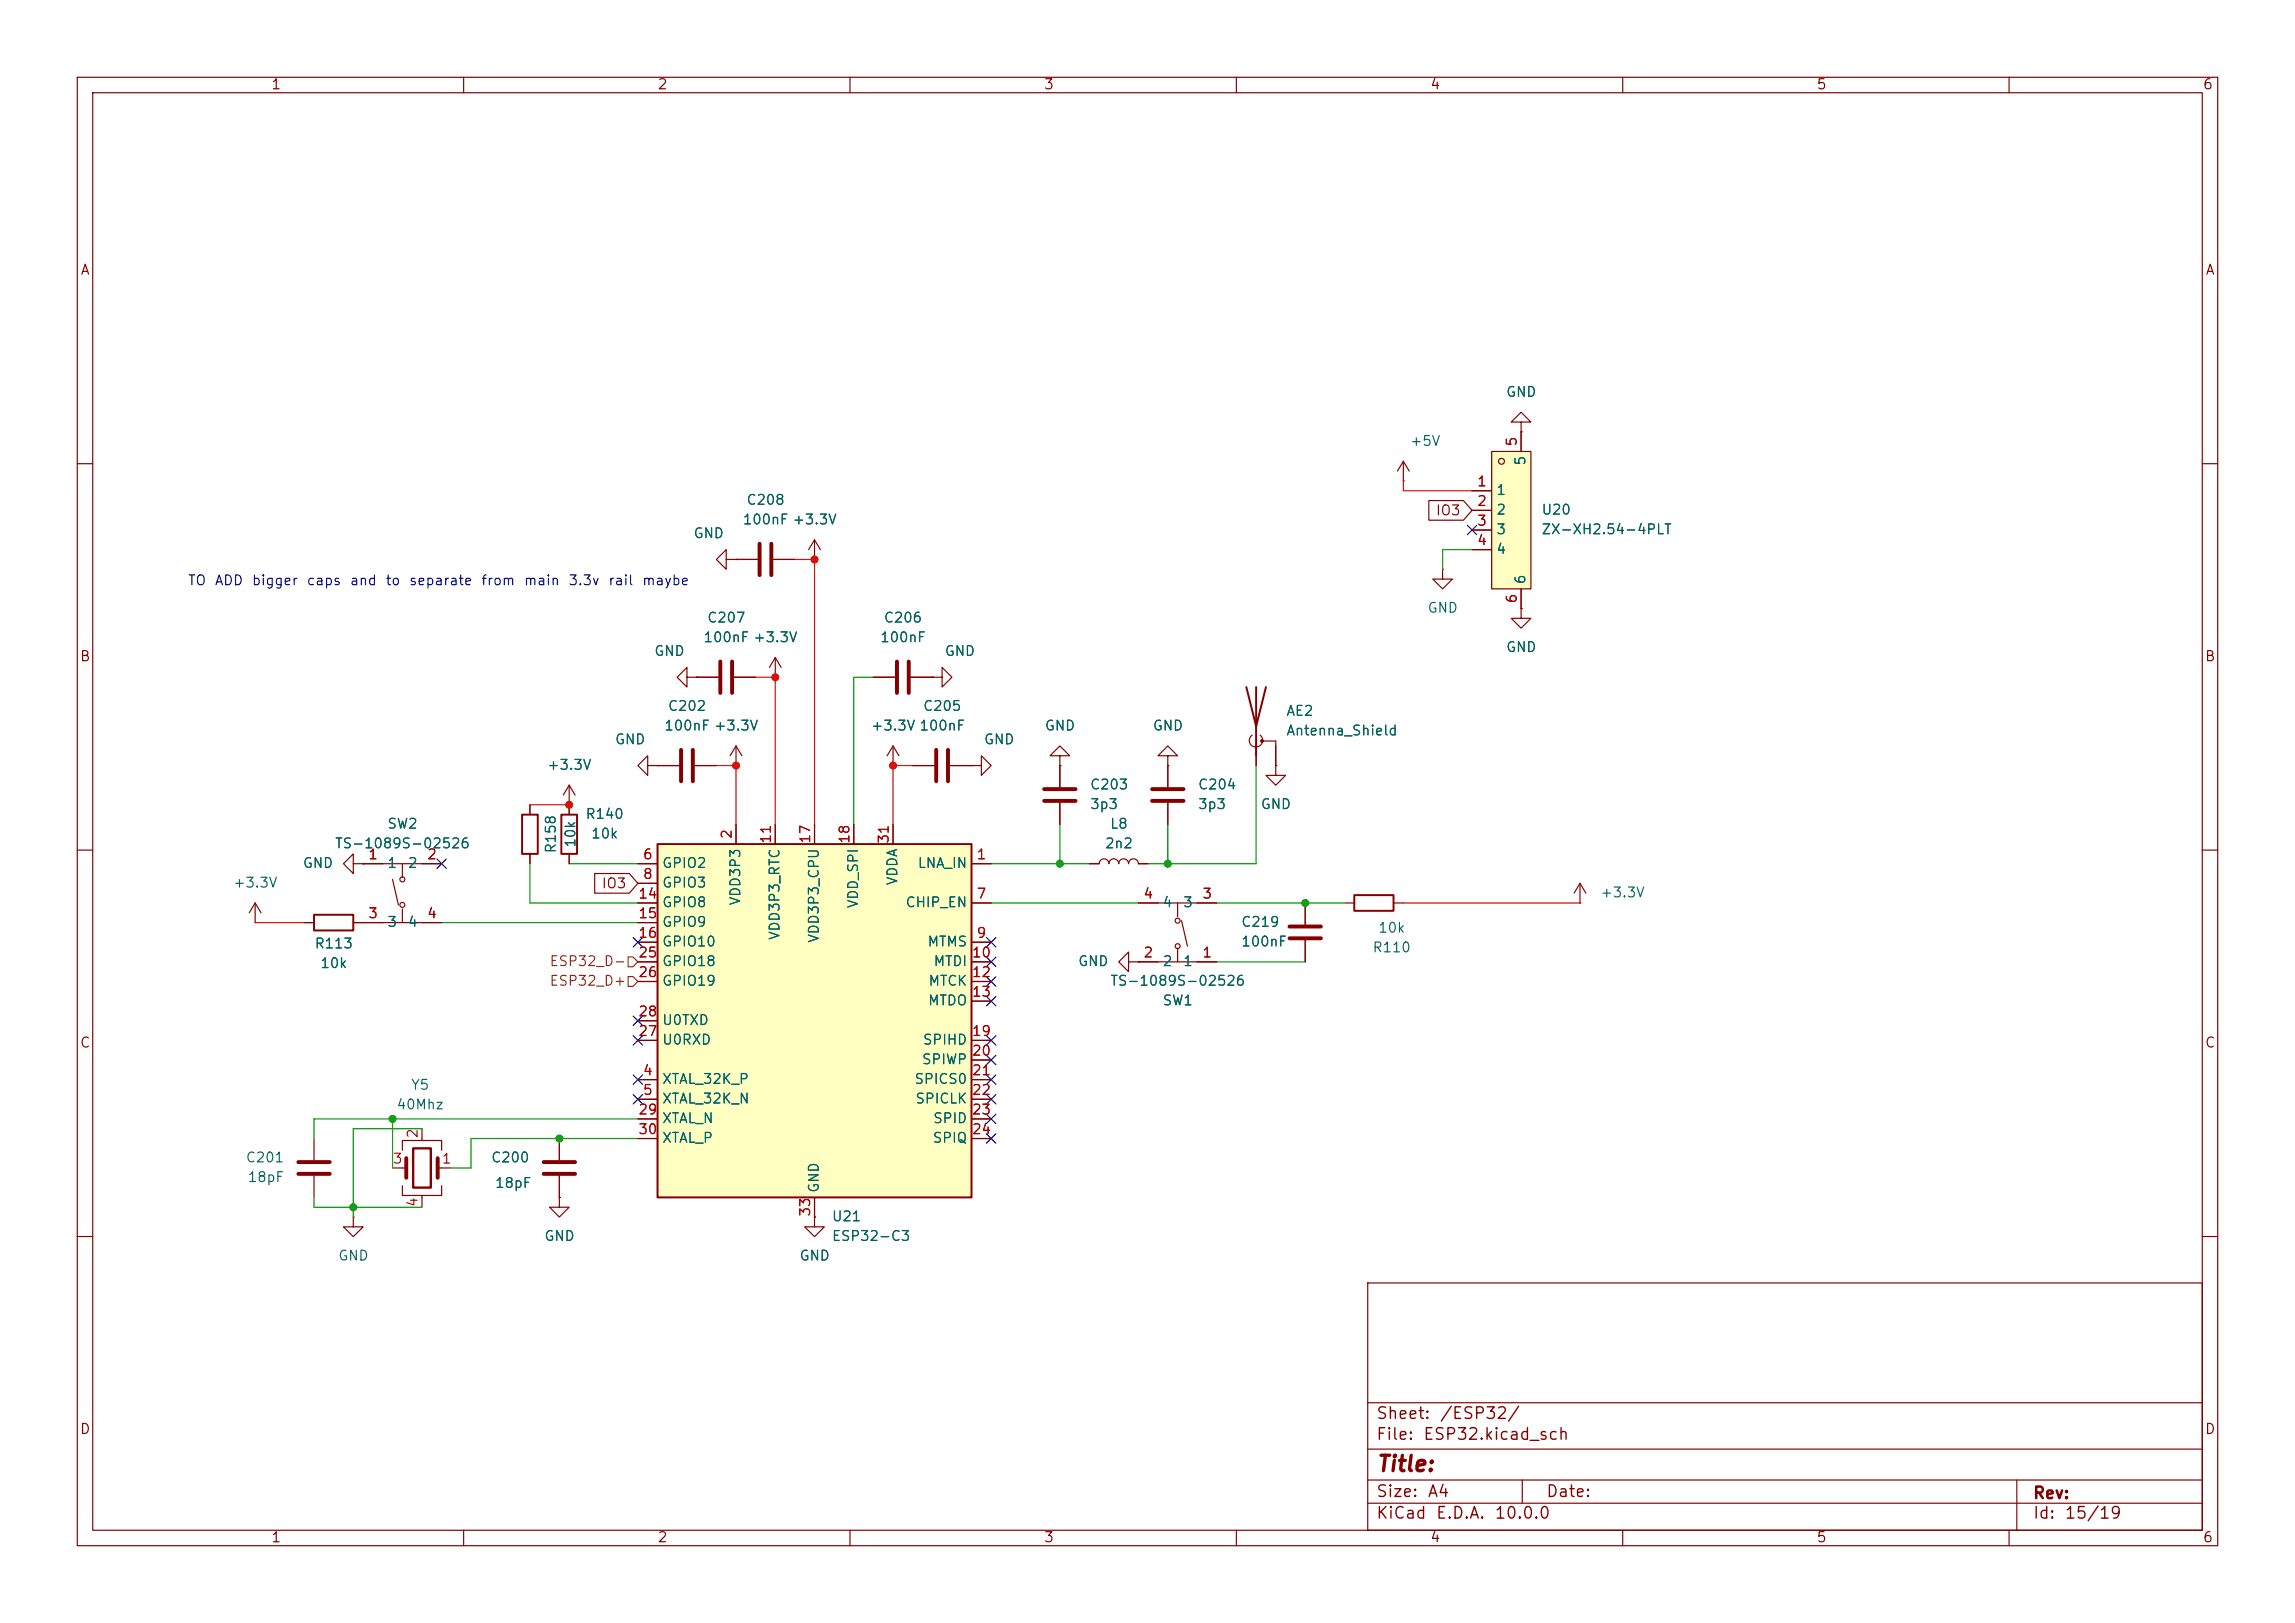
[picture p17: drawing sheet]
<svg xmlns="http://www.w3.org/2000/svg" width="297mm" height="210mm" viewBox="0 0 297 210" stroke-linecap="round" stroke-linejoin="round" font-family="sans-serif">
<defs><g id="words">
<text font-size="2" fill="#840000" x="178" y="190.9">Title:</text>
<g font-size="1.5" fill="#840000">
<text x="178" y="184">Sheet:</text>
<text x="186.2" y="184">/ESP32/</text>
<text x="178" y="186.7">File:</text>
<text x="184.1" y="186.7">ESP32.kicad_sch</text>
<text x="178" y="196.9">KiCad</text>
<text x="178" y="194.1">Size:</text>
<text x="184.7" y="194.1">A4</text>
<text x="185.7" y="196.9">E.D.A.</text>
<text x="193.3" y="196.9">10.0.0</text>
<text x="200" y="194.1">Date:</text>
<text x="263" y="194.3">Rev:</text>
<text x="263" y="196.9">Id:</text>
<text x="267.1" y="196.9">15/19</text>
</g>
<g font-size="1.3" fill="#840000">
<text x="35" y="11.9">1</text>
<text x="85" y="11.9">2</text>
<text x="135" y="11.9">3</text>
<text x="185" y="11.9">4</text>
<text x="235" y="11.9">5</text>
<text x="285" y="11.9">6</text>
<text x="10.3" y="35.9">A</text>
<text x="285.3" y="35.9">A</text>
<text x="185.7" y="67">IO3</text>
<text x="10.3" y="85.9">B</text>
<text x="285.3" y="85.9">B</text>
<text x="77.8" y="115.3">IO3</text>
<text x="10.3" y="135.9">C</text>
<text x="285.3" y="135.9">C</text>
<text x="10.3" y="185.9">D</text>
<text x="285.3" y="185.9">D</text>
<text x="35" y="199.9">1</text>
<text x="85" y="199.9">2</text>
<text x="135" y="199.9">3</text>
<text x="185" y="199.9">4</text>
<text x="235" y="199.9">5</text>
<text x="285" y="199.9">6</text>
</g>
<g font-size="1.3" fill="#006464">
<text x="194.8" y="51.7">GND</text>
<text x="182.4" y="58">+5V</text>
<text x="96.5" y="65.6">C208</text>
<text x="193.5" y="64.4">1</text>
<text x="197.7" y="60.3" transform="rotate(-90 197.7 60.3)">5</text>
<text x="89.7" y="70">GND</text>
<text x="96" y="68.2">100nF +3.3V</text>
<text x="193.5" y="66.9">2</text>
<text x="193.5" y="69.4">3</text>
<text x="193.5" y="72">4</text>
<text x="199.4" y="66.9">U20</text>
<text x="199.4" y="69.4">ZX-XH2.54-4PLT</text>
<text x="197.7" y="75.7" transform="rotate(-90 197.7 75.7)">6</text>
<text x="90.9" y="83.4">100nF +3.3V</text>
<text x="91.4" y="80.9">C207</text>
<text x="113.8" y="83.4">100nF</text>
<text x="114.3" y="80.9">C206</text>
<text x="184.7" y="79.6">GND</text>
<text x="84.6" y="85.2">GND</text>
<text x="122.2" y="85.2">GND</text>
<text x="194.8" y="84.7">GND</text>
<text x="85.9" y="94.8">100nF +3.3V</text>
<text x="86.3" y="92.3">C202</text>
<text x="112.6" y="94.8">+3.3V 100nF</text>
<text x="119.4" y="92.3">C205</text>
<text x="135.1" y="94.8">GND</text>
<text x="149.1" y="94.8">GND</text>
<text x="166.4" y="92.9">AE2</text>
<text x="166.4" y="95.5">Antenna_Shield</text>
<text x="70.7" y="99.9">+3.3V</text>
<text x="79.5" y="96.6">GND</text>
<text x="127.2" y="96.6">GND</text>
<text x="50" y="107.5">SW2</text>
<text x="75.7" y="106.3">R140</text>
<text x="141" y="102.5">C203</text>
<text x="141" y="105">3p3</text>
<text x="143.6" y="107.5">L8</text>
<text x="154.9" y="102.5">C204</text>
<text x="154.9" y="105">3p3</text>
<text x="163.1" y="105">GND</text>
<text x="39.1" y="112.6">GND</text>
<text x="43.3" y="110.1">TS-1089S-02526</text>
<text x="50" y="112.6">1</text>
<text x="52.7" y="112.6">2</text>
<text x="72.2" y="110.5" transform="rotate(-90 72.2 110.5)">R158</text>
<text x="74.8" y="109.8" transform="rotate(-90 74.8 109.8)">10k</text>
<text x="76.4" y="108.8">10k</text>
<text x="85.6" y="112.6">GPIO2</text>
<text x="118.7" y="112.6">LNA_IN</text>
<text x="142.9" y="110.1">2n2</text>
<text x="30.1" y="115.2">+3.3V</text>
<text x="85.6" y="115.2">GPIO3</text>
<text x="85.6" y="117.7">GPIO8</text>
<text x="96.1" y="117.2" transform="rotate(-90 96.1 117.2)">VDD3P3</text>
<text x="111.4" y="117.6" transform="rotate(-90 111.4 117.6)">VDD_SPI</text>
<text x="116.4" y="114.6" transform="rotate(-90 116.4 114.6)">VDDA</text>
<text x="117.1" y="117.7">CHIP_EN</text>
<text x="150.4" y="117.7">4</text>
<text x="153" y="117.7">3</text>
<text x="207" y="116.4">+3.3V</text>
<text x="40.6" y="123">R113</text>
<text x="41.4" y="125.6">10k</text>
<text x="50" y="120.2">3</text>
<text x="52.7" y="120.2">4</text>
<text x="85.6" y="120.2">GPIO9</text>
<text x="85.6" y="122.8">GPIO10</text>
<text x="85.6" y="125.3">GPIO18</text>
<text x="101.2" y="121.7" transform="rotate(-90 101.2 121.7)">VDD3P3_RTC</text>
<text x="106.3" y="122.1" transform="rotate(-90 106.3 122.1)">VDD3P3_CPU</text>
<text x="119.9" y="122.8">MTMS</text>
<text x="120.7" y="125.3">MTDI</text>
<text x="139.4" y="125.3">GND</text>
<text x="150.4" y="125.3">2</text>
<text x="153" y="125.3">1</text>
<text x="160.5" y="120.2">C219</text>
<text x="160.5" y="122.8">100nF</text>
<text x="177.5" y="123.5">R110</text>
<text x="178.3" y="121">10k</text>
<text x="85.6" y="127.9">GPIO19</text>
<text x="120" y="130.4">MTDO</text>
<text x="120.1" y="127.9">MTCK</text>
<text x="143.6" y="127.9">TS-1089S-02526</text>
<text x="150.4" y="130.4">SW1</text>
<text x="85.6" y="135.5">U0RXD</text>
<text x="85.6" y="132.9">U0TXD</text>
<text x="119.3" y="135.5">SPIHD</text>
<text x="51.2" y="143.9">40Mhz</text>
<text x="53.1" y="141.3">Y5</text>
<text x="85.6" y="140.6">XTAL_32K_P</text>
<text x="85.6" y="143.1">XTAL_32K_N</text>
<text x="118.2" y="140.6">SPICS0</text>
<text x="118.4" y="143.1">SPICLK</text>
<text x="119.2" y="138">SPIWP</text>
<text x="85.6" y="145.6">XTAL_N</text>
<text x="85.6" y="148.2">XTAL_P</text>
<text x="120.6" y="148.2">SPIQ</text>
<text x="120.7" y="145.6">SPID</text>
<text x="31.7" y="150.7">C201</text>
<text x="32" y="153.3">18pF</text>
<text x="63.5" y="150.7">C200</text>
<text x="64" y="154">18pF</text>
<text x="106.3" y="154.4" transform="rotate(-90 106.3 154.4)">GND</text>
<text x="70.4" y="160.9">GND</text>
<text x="107.6" y="158.3">U21</text>
<text x="107.6" y="160.9">ESP32-C3</text>
<text x="43.7" y="163.4">GND</text>
<text x="103.4" y="163.4">GND</text>
</g>
<g font-size="1.3" fill="#a90000">
<text x="196.6" y="57.9" transform="rotate(-90 196.6 57.9)">5</text>
<text x="191.1" y="63.2">1</text>
<text x="191.1" y="65.8">2</text>
<text x="191.1" y="68.3">3</text>
<text x="191.1" y="70.9">4</text>
<text x="196.6" y="78.2" transform="rotate(-90 196.6 78.2)">6</text>
<text x="47.6" y="111.5">1</text>
<text x="55.2" y="111.5">2</text>
<text x="83.1" y="111.5">6</text>
<text x="95" y="108.7" transform="rotate(-90 95 108.7)">2</text>
<text x="100.1" y="109.3" transform="rotate(-90 100.1 109.3)">11</text>
<text x="105.2" y="109.3" transform="rotate(-90 105.2 109.3)">17</text>
<text x="110.2" y="109.3" transform="rotate(-90 110.2 109.3)">18</text>
<text x="115.3" y="109.3" transform="rotate(-90 115.3 109.3)">31</text>
<text x="126.3" y="111.5">1</text>
<text x="47.6" y="119.1">3</text>
<text x="55.2" y="119.1">4</text>
<text x="82.5" y="116.6">14</text>
<text x="82.5" y="119.1">15</text>
<text x="83.1" y="114">8</text>
<text x="126.3" y="116.6">7</text>
<text x="147.9" y="116.6">4</text>
<text x="155.5" y="116.6">3</text>
<text x="82.5" y="121.7">16</text>
<text x="82.5" y="124.2">25</text>
<text x="125.7" y="124.2">10</text>
<text x="126.3" y="121.7">9</text>
<text x="147.9" y="124.2">2</text>
<text x="155.5" y="124.2">1</text>
<text x="82.5" y="126.7">26</text>
<text x="82.5" y="131.8">28</text>
<text x="125.7" y="126.7">12</text>
<text x="125.7" y="129.3">13</text>
<text x="82.5" y="134.4">27</text>
<text x="125.7" y="134.4">19</text>
<text x="125.7" y="136.9">20</text>
<text x="83.1" y="139.4">4</text>
<text x="83.1" y="142">5</text>
<text x="125.7" y="139.4">21</text>
<text x="125.7" y="142">22</text>
<text x="54.4" y="147.4" transform="rotate(-90 54.4 147.4)">2</text>
<text x="82.5" y="144.5">29</text>
<text x="82.5" y="147.1">30</text>
<text x="125.7" y="144.5">23</text>
<text x="125.7" y="147.1">24</text>
<text x="50.7" y="150.9">3</text>
<text x="57.1" y="150.9">1</text>
<text x="54.4" y="156.3" transform="rotate(-90 54.4 156.3)">4</text>
<text x="105.2" y="157.5" transform="rotate(-90 105.2 157.5)">33</text>
</g>
<g font-size="1.3" fill="#0000c2">
<text x="24.2" y="76.1">TO</text>
<text x="27.7" y="76.1">ADD</text>
<text x="32.5" y="76.1">bigger</text>
<text x="39.6" y="76.1">caps</text>
<text x="45.2" y="76.1">and</text>
<text x="49.8" y="76.1">to</text>
<text x="52.8" y="76.1">separate</text>
<text x="62.2" y="76.1">from</text>
<text x="67.7" y="76.1">main</text>
<text x="73.5" y="76.1">3.3v</text>
<text x="78.6" y="76.1">rail</text>
<text x="83" y="76.1">maybe</text>
</g>
<g font-size="1.3" fill="#725600">
<text x="71" y="125.3">ESP32_D-</text>
<text x="71" y="127.9">ESP32_D+</text>
</g>
</g></defs>
<g fill="none" stroke="#840000" stroke-width=".15">
<path d="M10 10h277v190h-277zM12 12h273v186h-273zM60 10v2M110 10v2M160 10v2M210 10v2M260 10v2M10 60h2M94 72.4v-1.3l-1.3 1.3 1.3 1.3v-1.3h1.2M95.2 72.4h.1M95.2 72.4h2.8M100.1 72.4h2.8"/>
<path d="M105.4 72.4h.1M105.4 69.9l-.8 1.2M105.4 69.9l.8 1.2M105.4 69.9v2.5M196.8 78.7v1.3h1.3l-1.3 1.3-1.2-1.3h1.2M196.8 78.7h.1M285 60h2M83.8 99.1v-1.3l-1.3 1.3 1.3 1.2v-1.2h1.3M85.1 99.1h.1M85.1 99.1h2.8M88.9 87.6v-1.2l-1.3 1.2 1.3 1.3v-1.3h1.3M89.9 99.1h2.8"/>
<path d="M90.2 87.6h.1M90.2 87.6h2.8M95 87.6h2.8M95.2 99.1h.1M95.2 96.5l-.7 1.3M95.2 96.5l.8 1.3M95.2 96.5v2.6M100.3 87.6h.1M100.3 85.1l-.7 1.3M100.3 85.1l.8 1.3M100.3 85.1v2.5M118.1 99.1h2.8"/>
<path d="M120.6 87.6h1.3v1.3l1.3-1.3-1.3-1.2v1.2M120.6 87.6h.1M122.9 99.1h2.8M125.7 99.1h1.3v1.2l1.3-1.2-1.3-1.3v1.3M125.7 99.1h.1M137.2 97.8h1.2l-1.2-1.3-1.3 1.3h1.3v1.3M137.2 99.1h.1M137.2 99.1v2.8M151.1 97.8h1.3l-1.3-1.3-1.2 1.3h1.2v1.3M151.1 99.1h.1M162.1 95.1a.85 .85 0 0 0-.2 1.3 .85 .85 0 0 0 1.3 0 .85 .85 0 0 0-.1-1.3M162.6 94v5.1"/>
<path d="M163.3 95.9h1.8v3.2M10 110h2M33 119.4h.1M33 116.8l-.7 1.3M33 116.8l.8 1.3M33 116.8v2.6M39.4 119.4h1.2M45.7 111.8v-1.3l-1.3 1.3 1.3 1.2v-1.2h1.3M45.7 119.4h11.4M47 111.8h.1M47 111.8h10.1M50.8 113.8l.8 3.3"/>
<path d="M52.1 111.8v1.7M52.1 117.6v1.8M68.6 104.1v1.3M68.6 110.5v1.3M73.7 104.1h.1M73.7 101.6v3.8M73.7 110.5v1.3M73.7 101.6l-.8 1.3M73.7 101.6l.7 1.3M137.2 103.9v2.8M141 111.8h1.2a.64 .64 0 0 1 .7-.7 .64 .64 0 0 1 .6 .7 .64 .64 0 0 1 .6-.7 .64 .64 0 0 1 .7 .7 .64 .64 0 0 1 .6-.7 .64 .64 0 0 1 .6 .7 .64 .64 0 0 1 .7-.7 .64 .64 0 0 1 .6 .7h1.3M147.3 116.8h10.2"/>
<path d="M152.4 116.8v1.8M152.9 119.1l.8 3.3M168.9 116.8v2.8M174 116.8h1.3M180.3 116.8h1.3M285 110h2M146 124.5v-1.3l-1.2 1.3 1.2 1.2v-1.2h1.3M147.3 124.5h.1M147.3 124.5h10.2M152.4 122.7v1.8M168.9 121.7v2.8M40.6 147.3v2.8"/>
<path d="M40.6 152.1v2.8M72.4 147.3v2.8M72.4 152.1v2.8M10 160h2M177 166h108v32h-108zM285 160h2M60 198v2M110 198v2M160 198v2M177 194.5h108M177 191.5h108M177 187.5h108"/>
<path d="M177 181.5h108M197 191.5v3M210 198v2M260 198v2M261 191.5v6.5"/>
<circle cx="52.1" cy="117.1" r=".32"/>
<circle cx="52.1" cy="113.8" r=".32"/>
<circle cx="152.4" cy="119.1" r=".32"/>
<circle cx="152.4" cy="122.4" r=".32"/>
</g>
<path d="M161.3 88.9l1.3 5.1 1.2-5.1M162.6 88.9v8.9M40.6 118.4h5.1v2h-5.1zM67.6 105.4h2v5.1h-2zM72.6 105.4h2.1v5.1h-2.1zM175.3 115.8h5v2.1h-5z" fill="none" stroke="#840000" stroke-width=".25"/>
<g fill="none" stroke="#840000" stroke-width=".51">
<path d="M98.3 70.4v4M99.8 70.4v4M88.1 97v4.1M89.7 97v4.1M93.2 85.6v4.1M94.7 85.6v4.1M121.2 97v4.1M122.7 97v4.1M135.1 103.6h4.1M135.1 102.1h4.1M166.9 119.9h4M166.9 121.4h4"/>
<path d="M38.6 150.4h4.1M38.6 151.9h4.1M70.4 150.4h4M70.4 151.9h4"/>
</g>
<circle cx="163.3" cy="95.9" r=".18" fill="#840000" stroke="#840000" stroke-width=".15"/>
<path d="M85.1 109.2h40.6v45.7h-40.6z" fill="#ffffc2"/>
<path d="M85.1 109.2h40.6v45.7h-40.6z" fill="none" stroke="#840000" stroke-width=".25"/>
<g fill="none" stroke="#840000" stroke-width=".15">
<path d="M181.6 59.7l-.8 1.3M181.6 59.7l.8 1.3M181.6 59.7v2.5M196.8 54.6h1.3l-1.3-1.3-1.2 1.3h1.2v1.3M196.8 55.9h.1M181.6 62.2h.1M186.7 73.7v1.2h1.3l-1.3 1.3-1.3-1.3h1.3M186.7 73.7h.1M113 87.6h2.8M115.6 99.1h.1M115.6 96.5v2.6M115.6 96.5l.7 1.3"/>
<path d="M115.6 96.5l-.8 1.3M117.9 87.6h2.7M151.1 99.1v2.8M165.1 99.1v1.2h1.3l-1.3 1.3-1.3-1.3h1.3M165.1 99.1h.1M82.5 111.8h2.6M82.5 116.8h2.6M82.5 114.3h2.6M82.5 119.4h2.6M95.2 106.7v2.5M100.3 106.7v2.5M105.4 106.7v2.5"/>
<path d="M110.5 106.7v2.5M115.6 106.7v2.5M125.7 111.8h2.6M125.7 116.8h2.6M151.1 103.9v2.8M204.5 116.8h.1M204.5 114.3l-.8 1.3M204.5 114.3l.7 1.3M204.5 114.3v2.5M82.5 139.7h2.6M82.5 121.9h2.6M82.5 124.5h2.6"/>
<path d="M82.5 127h2.6M82.5 134.6h2.6M82.5 132.1h2.6M125.7 139.7h2.6M125.7 121.9h2.6M125.7 124.5h2.6M125.7 127h2.6M125.7 129.5h2.6M125.7 134.6h2.6M125.7 137.2h2.6M45.7 157.5v1.3h-1.3l1.3 1.2 1.3-1.2h-1.3M45.7 157.5h.1"/>
<path d="M50.8 151.1h1.8M52.1 148.8v-1.2h5v1.2M52.1 153.4v1.3h5v-1.3M54.6 146.1v1.5M54.6 154.7v1.5M56.6 151.1h1.8M72.4 154.9v1.3h-1.3l1.3 1.3 1.3-1.3h-1.3M72.4 154.9h.1M82.5 142.2h2.6M82.5 144.8h2.6M82.5 147.3h2.6M105.4 157.5v1.3h1.3l-1.3 1.2-1.3-1.2h1.3"/>
<path d="M105.4 157.5h.1M105.4 154.9v2.6M125.7 142.2h2.6M125.7 144.8h2.6M125.7 147.3h2.6"/>
</g>
<path d="M116.1 85.6v4.1M117.6 85.6v4.1M149.1 103.6h4.1M149.1 102.1h4.1M52.6 149.9v2.5M56.6 149.9v2.5" fill="none" stroke="#840000" stroke-width=".51"/>
<path d="M53.5 148.6h2.3v5.1h-2.3z" fill="none" stroke="#840000" stroke-width=".3"/>
<path d="M193 58.4h5.1v17.8h-5.1z" fill="#ffffc2"/>
<g fill="none" stroke="#840000" stroke-width=".15">
<path d="M193 58.4h5.1v17.8h-5.1zM196.8 55.9h.1M196.8 55.9v2.5M95.2 72.4h.1M95.2 72.4h2.8M100.1 72.4h2.8M105.4 72.4h.1M184.9 64.8h4.5l1.1 1.2-1.1 1.3h-4.5zM190.5 63.5h2.5M190.5 66h2.5M190.5 68.6h2.5M190.5 71.1h2.5"/>
<path d="M196.8 78.7h.1M196.8 76.2v2.5M85.1 99.1h.1M85.1 99.1h2.8M89.9 99.1h2.8M90.2 87.6h.1M90.2 87.6h2.8M95 87.6h2.8M95.2 99.1h.1M100.3 87.6h.1M113 87.6h2.8M115.6 99.1h.1"/>
<path d="M117.9 87.6h2.7M118.1 99.1h2.8M120.6 87.6h.1M122.9 99.1h2.8M125.7 99.1h.1M137.2 99.1h.1M137.2 99.1v2.8M151.1 99.1h.1M151.1 99.1v2.8M162.6 96.5v2.6M165.1 99.1h.1M165.1 96.5v2.6"/>
<path d="M39.4 119.4h1.2M45.7 119.4h3.8M47 111.8h.1M47 111.8h2.5M54.6 111.8h2.5M54.6 119.4h2.5M68.6 104.1v1.3M68.6 110.5v1.3M73.7 104.1h.1M73.7 104.1v1.3M73.7 110.5v1.3M77 113h4.4l1.1 1.3-1.1 1.3h-4.4z"/>
<path d="M82.5 111.8h2.6M82.5 119.4h2.6M82.5 116.8h2.6M82.5 114.3h2.6M95.2 106.7v2.5M100.3 106.7v2.5M105.4 106.7v2.5M110.5 106.7v2.5M115.6 106.7v2.5M125.7 111.8h2.6M125.7 116.8h2.6M137.2 103.9v2.8"/>
<path d="M141 111.8h1.2M147.3 111.8h1.3M147.3 116.8h2.6M151.1 103.9v2.8M154.9 116.8h2.6M168.9 116.8v2.8M82.5 124.5h2.6M82.5 139.7h2.6M82.5 121.9h2.6M82.5 127h2.6M82.5 134.6h2.6M82.5 132.1h2.6"/>
<path d="M125.7 124.5h2.6M125.7 139.7h2.6M125.7 121.9h2.6M125.7 127h2.6M125.7 129.5h2.6M125.7 134.6h2.6M125.7 137.2h2.6M147.3 124.5h.1M147.3 124.5h2.6M154.9 124.5h2.6M168.9 121.7v2.8M72.4 154.9h.1"/>
<path d="M72.4 147.3v2.8M72.4 152.1v2.8M82.5 142.2h2.6M82.5 144.8h2.6M82.5 147.3h2.6M105.4 157.5h.1M105.4 154.9v2.6M125.7 142.2h2.6M125.7 144.8h2.6M125.7 147.3h2.6"/>
<circle cx="194.3" cy="59.7" r=".38"/>
</g>
<path d="M81.3 123.8h.6l.6 .7-.6 .6h-.6zM81.3 126.4h.6l.6 .6-.6 .6h-.6z" fill="none" stroke="#725600" stroke-width=".15"/>
<path d="M102.9 72.4h2.5v34.3M181.6 62.2v1.3h8.9M92.7 99.1h2.5v7.6M97.8 87.6h2.5v19.1M118.1 99.1h-2.5v7.6M33 119.4h6.4M68.6 104.1h5.1M181.6 116.8h22.9" fill="none" stroke="#ff0f00" stroke-width=".15"/>
<g fill="none" stroke="#009600" stroke-width=".15">
<path d="M190.5 71.1h-3.8v2.6M113 87.6h-2.5v19.1M162.6 99.1v12.7h-14M57.1 119.4h25.4M68.6 111.8v5h13.9M73.7 111.8h8.8M128.3 111.8h12.7M128.3 116.8h19M137.2 106.7v5.1M151.1 106.7v5.1M157.5 116.8h16.5M157.5 124.5h11.4"/>
<path d="M40.6 154.9v1.3h14M50.8 144.8v6.3M54.6 146.1h-8.9v11.4M82.5 144.8h-41.9v2.5M82.5 147.3h-21.5v3.8h-2.6"/>
</g>
<g fill="none" stroke="#000084" stroke-width=".15">
<path d="M189.9 68l1.2 1.2M191.1 68l-1.2 1.2M56.5 111.2l1.3 1.2M57.8 111.2l-1.3 1.2M81.9 131.5l1.3 1.2M81.9 139.1l1.3 1.2M81.9 121.3l1.3 1.2M81.9 134l1.3 1.2M83.2 131.5l-1.3 1.2M83.2 139.1l-1.3 1.2M83.2 121.3l-1.3 1.2M83.2 134l-1.3 1.2"/>
<path d="M127.7 123.9l1.2 1.2M127.7 126.4l1.2 1.2M127.7 121.3l1.2 1.2M127.7 136.6l1.2 1.2M127.7 128.9l1.2 1.2M127.7 139.1l1.2 1.2M127.7 134l1.2 1.2M128.9 123.9l-1.2 1.2M128.9 126.4l-1.2 1.2M128.9 121.3l-1.2 1.2M128.9 136.6l-1.2 1.2M128.9 128.9l-1.2 1.2"/>
<path d="M128.9 139.1l-1.2 1.2M128.9 134l-1.2 1.2M81.9 141.6l1.3 1.2M83.2 141.6l-1.3 1.2M127.7 144.2l1.2 1.2M127.7 141.6l1.2 1.2M127.7 146.7l1.2 1.2M128.9 144.2l-1.2 1.2M128.9 141.6l-1.2 1.2M128.9 146.7l-1.2 1.2"/>
</g>
<g fill="#ff0f00" stroke="#ff0f00" stroke-width=".13">
<circle cx="73.7" cy="104.1" r=".46"/>
<circle cx="115.6" cy="99.1" r=".46"/>
<circle cx="95.2" cy="99.1" r=".46"/>
<circle cx="100.3" cy="87.6" r=".46"/>
<circle cx="105.4" cy="72.4" r=".46"/>
</g>
<g fill="#009600" stroke="#009600" stroke-width=".13">
<circle cx="137.2" cy="111.8" r=".46"/>
<circle cx="72.4" cy="147.3" r=".46"/>
<circle cx="50.8" cy="144.8" r=".46"/>
<circle cx="45.7" cy="156.2" r=".46"/>
<circle cx="151.1" cy="111.8" r=".46"/>
<circle cx="168.9" cy="116.8" r=".46"/>
</g>
<use href="#words"/>
</svg>
